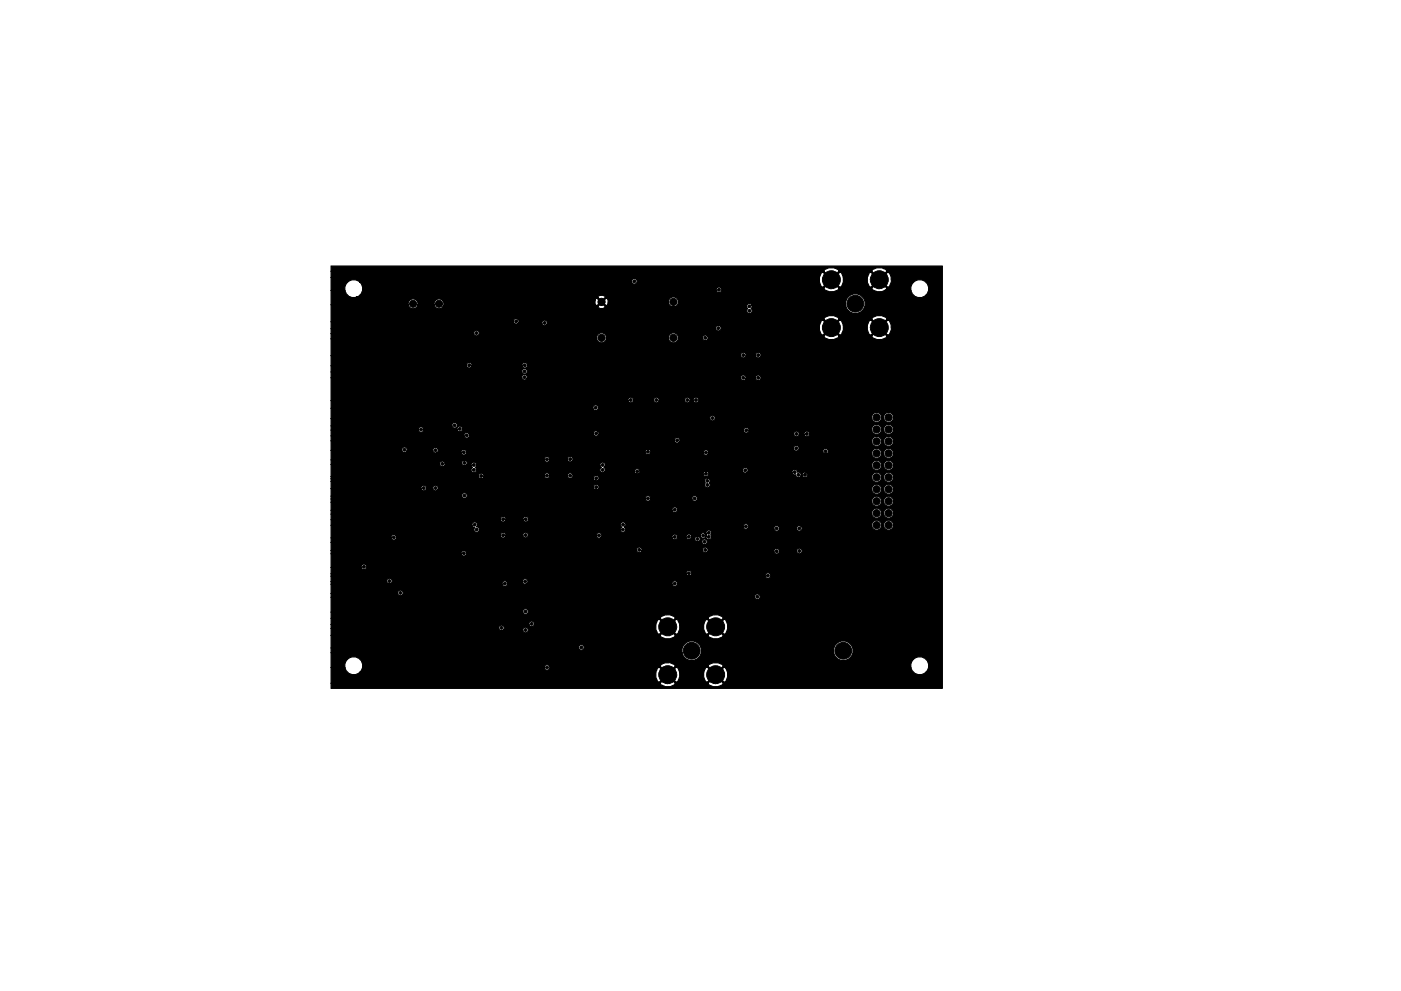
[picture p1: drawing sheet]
<svg xmlns="http://www.w3.org/2000/svg" width="297mm" height="210mm" viewBox="0 0 297 210" stroke-linecap="round" stroke-linejoin="round" font-family="sans-serif">
<g fill="#000" stroke="#000" stroke-width=".21">
<circle cx="134.5" cy="59.7" r=".3"/>
<circle cx="176.3" cy="59.3" r="1.9"/>
<circle cx="186.4" cy="59.3" r="1.9"/>
<circle cx="87.6" cy="64.5" r=".75"/>
<circle cx="93.1" cy="64.5" r=".75"/>
<circle cx="99.5" cy="77.5" r=".3"/>
<circle cx="101" cy="70.7" r=".3"/>
<circle cx="109.4" cy="68.2" r=".3"/>
<circle cx="111.2" cy="78.8" r=".3"/>
<circle cx="111.3" cy="77.5" r=".3"/>
<circle cx="115.5" cy="68.5" r=".3"/>
<circle cx="127.5" cy="71.7" r=".76"/>
<circle cx="127.5" cy="64.1" r=".76"/>
<circle cx="142.8" cy="64.1" r=".76"/>
<circle cx="142.8" cy="71.7" r=".76"/>
<circle cx="149.5" cy="71.7" r=".3"/>
<circle cx="152.3" cy="69.6" r=".3"/>
<circle cx="152.4" cy="61.5" r=".3"/>
<circle cx="157.6" cy="75.3" r=".3"/>
<circle cx="158.9" cy="65" r=".3"/>
<circle cx="158.9" cy="65.9" r=".3"/>
<circle cx="160.8" cy="75.3" r=".3"/>
<circle cx="176.3" cy="69.5" r="1.9"/>
<circle cx="181.3" cy="64.4" r="1.78"/>
<circle cx="186.4" cy="69.5" r="1.9"/>
<circle cx="85.8" cy="95.4" r=".3"/>
<circle cx="89.3" cy="91.1" r=".3"/>
<circle cx="92.3" cy="95.5" r=".3"/>
<circle cx="93.8" cy="98.4" r=".3"/>
<circle cx="96.4" cy="90.2" r=".3"/>
<circle cx="97.5" cy="91" r=".3"/>
<circle cx="98.3" cy="95.9" r=".3"/>
<circle cx="98.5" cy="98.2" r=".3"/>
<circle cx="99" cy="92.4" r=".3"/>
<circle cx="100.5" cy="98.6" r=".3"/>
<circle cx="100.5" cy="99.7" r=".3"/>
<circle cx="111.2" cy="80" r=".3"/>
<circle cx="116" cy="97.5" r=".3"/>
<circle cx="120.9" cy="97.4" r=".3"/>
<circle cx="126.3" cy="86.5" r=".3"/>
<circle cx="126.4" cy="91.9" r=".3"/>
<circle cx="127.8" cy="99.7" r=".3"/>
<circle cx="127.8" cy="98.6" r=".3"/>
<circle cx="133.7" cy="84.9" r=".3"/>
<circle cx="137.4" cy="95.9" r=".3"/>
<circle cx="139.2" cy="84.9" r=".3"/>
<circle cx="143.6" cy="93.4" r=".3"/>
<circle cx="145.7" cy="84.9" r=".3"/>
<circle cx="147.6" cy="84.9" r=".3"/>
<circle cx="149.7" cy="96" r=".3"/>
<circle cx="151.1" cy="88.7" r=".3"/>
<circle cx="157.6" cy="80.1" r=".3"/>
<circle cx="158" cy="99.8" r=".3"/>
<circle cx="158.2" cy="91.3" r=".3"/>
<circle cx="160.7" cy="80.2" r=".3"/>
<circle cx="167.8" cy="96.2" r=".3"/>
<circle cx="168.8" cy="95.1" r=".3"/>
<circle cx="168.9" cy="92.1" r=".3"/>
<circle cx="169.2" cy="98.1" r=".3"/>
<circle cx="169.2" cy="97.3" r=".3"/>
<circle cx="170" cy="98.1" r=".3"/>
<circle cx="170" cy="97.3" r=".3"/>
<circle cx="170.9" cy="98.1" r=".3"/>
<circle cx="170.9" cy="97.3" r=".3"/>
<circle cx="171.1" cy="92.1" r=".3"/>
<circle cx="175" cy="95.8" r=".3"/>
<circle cx="185.9" cy="98.7" r=".76"/>
<circle cx="185.9" cy="91.1" r=".76"/>
<circle cx="185.9" cy="88.6" r=".76"/>
<circle cx="185.9" cy="93.6" r=".76"/>
<circle cx="185.9" cy="96.2" r=".76"/>
<circle cx="188.4" cy="98.7" r=".76"/>
<circle cx="188.4" cy="91.1" r=".76"/>
<circle cx="188.4" cy="88.6" r=".76"/>
<circle cx="188.4" cy="93.6" r=".76"/>
<circle cx="188.4" cy="96.2" r=".76"/>
<circle cx="83.5" cy="114" r=".3"/>
<circle cx="89.8" cy="103.5" r=".3"/>
<circle cx="92.3" cy="103.5" r=".3"/>
<circle cx="98.4" cy="117.4" r=".3"/>
<circle cx="98.5" cy="105.1" r=".3"/>
<circle cx="100.6" cy="111.3" r=".3"/>
<circle cx="101.1" cy="112.4" r=".3"/>
<circle cx="102" cy="101" r=".3"/>
<circle cx="106.7" cy="110.1" r=".3"/>
<circle cx="106.7" cy="113.5" r=".3"/>
<circle cx="111.4" cy="113.5" r=".3"/>
<circle cx="111.5" cy="110.1" r=".3"/>
<circle cx="116" cy="100.9" r=".3"/>
<circle cx="120.9" cy="100.9" r=".3"/>
<circle cx="126.4" cy="103.3" r=".3"/>
<circle cx="126.4" cy="101.5" r=".3"/>
<circle cx="127" cy="113.6" r=".3"/>
<circle cx="132.1" cy="112.4" r=".3"/>
<circle cx="132.1" cy="111.3" r=".3"/>
<circle cx="135.1" cy="100" r=".3"/>
<circle cx="135.5" cy="116.7" r=".3"/>
<circle cx="137.4" cy="105.8" r=".3"/>
<circle cx="143.1" cy="113.9" r=".3"/>
<circle cx="143.1" cy="108.1" r=".3"/>
<circle cx="146.1" cy="113.9" r=".3"/>
<circle cx="147.3" cy="105.8" r=".3"/>
<circle cx="147.9" cy="114.3" r=".3"/>
<circle cx="149.1" cy="113.6" r=".3"/>
<circle cx="149.4" cy="114.9" r=".3"/>
<circle cx="149.5" cy="116.7" r=".3"/>
<circle cx="149.7" cy="100.5" r=".3"/>
<circle cx="150" cy="102" r=".3"/>
<circle cx="150" cy="102.9" r=".3"/>
<circle cx="150.3" cy="113.9" r=".3"/>
<circle cx="150.3" cy="113" r=".3"/>
<circle cx="158.2" cy="111.7" r=".3"/>
<circle cx="161.7" cy="100.6" r=".3"/>
<circle cx="164.7" cy="112.1" r=".3"/>
<circle cx="164.7" cy="116.9" r=".3"/>
<circle cx="168.5" cy="100.2" r=".3"/>
<circle cx="169.3" cy="100.7" r=".3"/>
<circle cx="169.5" cy="112.1" r=".3"/>
<circle cx="169.5" cy="116.9" r=".3"/>
<circle cx="170.7" cy="100.7" r=".3"/>
<circle cx="171.1" cy="100.1" r=".3"/>
<circle cx="185.9" cy="106.3" r=".76"/>
<circle cx="185.9" cy="101.3" r=".76"/>
<circle cx="185.9" cy="108.9" r=".76"/>
<circle cx="185.9" cy="111.4" r=".76"/>
<circle cx="185.9" cy="103.8" r=".76"/>
<circle cx="188.4" cy="111.4" r=".76"/>
<circle cx="188.4" cy="106.3" r=".76"/>
<circle cx="188.4" cy="101.3" r=".76"/>
<circle cx="188.4" cy="108.9" r=".76"/>
<circle cx="188.4" cy="103.8" r=".76"/>
<circle cx="77.2" cy="120.3" r=".3"/>
<circle cx="82.6" cy="123.3" r=".3"/>
<circle cx="84.9" cy="125.8" r=".3"/>
<circle cx="105.3" cy="125.9" r=".3"/>
<circle cx="106.1" cy="129.7" r=".3"/>
<circle cx="106.1" cy="130.7" r=".3"/>
<circle cx="106.1" cy="128.7" r=".3"/>
<circle cx="106.3" cy="133.2" r=".3"/>
<circle cx="107" cy="123.8" r=".3"/>
<circle cx="107.1" cy="129.7" r=".3"/>
<circle cx="107.1" cy="130.7" r=".3"/>
<circle cx="107.1" cy="128.7" r=".3"/>
<circle cx="108.1" cy="129.7" r=".3"/>
<circle cx="108.1" cy="128.7" r=".3"/>
<circle cx="108.1" cy="130.7" r=".3"/>
<circle cx="109.7" cy="133.8" r=".3"/>
<circle cx="111.3" cy="123.4" r=".3"/>
<circle cx="111.4" cy="133.7" r=".3"/>
<circle cx="111.4" cy="129.7" r=".3"/>
<circle cx="112.4" cy="131.2" r=".3"/>
<circle cx="112.7" cy="132.4" r=".3"/>
<circle cx="123.3" cy="137.4" r=".3"/>
<circle cx="141.6" cy="133" r="1.9"/>
<circle cx="143.1" cy="123.8" r=".3"/>
<circle cx="146.1" cy="121.6" r=".3"/>
<circle cx="146.6" cy="138.1" r="1.78"/>
<circle cx="151.7" cy="133" r="1.9"/>
<circle cx="160.6" cy="126.6" r=".3"/>
<circle cx="162.8" cy="122.1" r=".3"/>
<circle cx="173.7" cy="133" r="1.9"/>
<circle cx="178.8" cy="138.1" r="1.78"/>
<circle cx="183.9" cy="133" r="1.9"/>
<circle cx="116" cy="141.6" r=".3"/>
<circle cx="141.6" cy="143.1" r="1.9"/>
<circle cx="151.7" cy="143.1" r="1.9"/>
<circle cx="173.7" cy="143.1" r="1.9"/>
<circle cx="183.9" cy="143.1" r="1.9"/>
</g>
<path d="M70.2 56.5h129.6v89.5h-129.6v-1h69.7l.3 .3a2.2 2.2 0 0 0 3-.3h6.9l.2 .3a2.2 2.2 0 0 0 3.1-.3l-1.7-1.7-1.6 1.7h-6.9l-1.6-1.7-1.7 1.7h-69.7v-3.4h2.9a1.89 1.89 0 0 0 3.1 1.1h62.8v1l.4 .9 .4 .2 1.6-1.7h.3l1.7 1.7 .3-.2 .4-1v-.9h5.1v1l.4 .9 .3 .2 1.7-1.7h.3l1.6 1.7 .4-.2a2.3 2.3 0 0 0-.2-3h39.4l.3 .7a1.92 1.92 0 0 0 3.2 0 1.92 1.92 0 0 0-1.2-2.9 1.92 1.92 0 0 0-2.3 2.2l-39.6-.1-1.6 1.6h-.3l-1.7-1.6-.3 .2-.4 1h-5.1l-.4-1-.3-.2-1.7 1.6h-.3l-1.6-1.6-.4 .2-.4 1h-62.8l.4-.4 .2-.6h38.6a.59 .59 0 0 0 .8 .5 .59 .59 0 0 0 .3-.9h23.4l1.7 1.7 1.6-1.7h6.9l1.6 1.7 1.7-1.7a2.06 2.06 0 0 0-3.3 0h-6.9l-.2-.3a2.2 2.2 0 0 0-3.1 .3h-23.4a.6 .6 0 0 0-.7-.2 .6 .6 0 0 0-.4 .6h-38.6l.1-.1a1.92 1.92 0 0 0-1.9-2.3 1.92 1.92 0 0 0-1.9 2.3h-2.9v-3.1h74.4l.3 .7a2.1 2.1 0 0 0 2.2 .9 2.1 2.1 0 0 0 1.6-1.6h28l.3 .7a2.11 2.11 0 0 0 3.5 0 2.11 2.11 0 0 0-1.3-3.2 2.11 2.11 0 0 0-2.5 2.5h-28v-.8a2.11 2.11 0 0 0-2.5-1.7 2.11 2.11 0 0 0-1.6 2.5h-74.4v-1h52.5l.1 .2a.6 .6 0 0 0 1 0 .6 .6 0 0 0-.4-.9 .6 .6 0 0 0-.7 .7h-52.5v-2.7h69.7l.3 .4a2.2 2.2 0 0 0 3-.4h6.9l.2 .4a2.2 2.2 0 0 0 3.1-.4l-1.7-1.6-1.6 1.6h-6.9l-1.6-1.6-1.7 1.6h-69.7v-1.5h35.5a.59 .59 0 0 0 .8 .5h4.3l.1 .2a.6 .6 0 0 0 1 0 .6 .6 0 0 0-.4-.9 .6 .6 0 0 0-.7 .7h-4.3l.2-.1a.6 .6 0 0 0-.2-1 .6 .6 0 0 0-.8 .6h-35.5v-.8h41.9l.1 .2a.6 .6 0 0 0 .6 .3 .6 .6 0 0 0 .5-.5h25.7v1l.4 .9 .4 .2 1.6-1.6h.3l1.7 1.6 .3-.2 .4-.9v-1h5.1v1l.4 .9 .3 .2 1.7-1.6h.3l1.6 1.6 .4-.2a2.2 2.2 0 0 0-.4-3l-1.6 1.6h-.3l-1.7-1.6-.3 .2-.4 .9h-5.1l-.4-.9-.3-.2-1.7 1.6h-.3l-1.6-1.6-.4 .2-.4 .9h-25.7a.6 .6 0 0 0-.6-.7 .6 .6 0 0 0-.6 .7h-41.9v-1.3h69.7l1.7 1.6 1.6-1.6h6.9l1.6 1.6 1.7-1.6a2.06 2.06 0 0 0-3.3 0h-6.9l-.2-.4a2.2 2.2 0 0 0-3.1 .4h-69.7v-1.3h40.6l.1 .2a.6 .6 0 0 0 1 0 .6 .6 0 0 0-.4-.9 .6 .6 0 0 0-.7 .7h-40.6v-3.2h89.8l.1 .2a.6 .6 0 0 0 1 0 .6 .6 0 0 0-.4-.9 .6 .6 0 0 0-.7 .7h-89.8v-.8h14.1l.1 .2a.6 .6 0 0 0 1 0 .6 .6 0 0 0-.4-.9 .6 .6 0 0 0-.7 .7h-14.1v-2h36.3v.3a.6 .6 0 0 0 .9 .1 .6 .6 0 0 0 .1-.8h3.2l.5 .5 31.3-.1 .1 .3a.6 .6 0 0 0 1 0 .6 .6 0 0 0-.4-1 .6 .6 0 0 0-.7 .7h-31h.2a.6 .6 0 0 0-.1-1.1 .6 .6 0 0 0-.9 .7h-3.2l-.1-.2a.6 .6 0 0 0-.7 0 .6 .6 0 0 0-.2 .6h-36.3v-.5h11.8l.1 .2a.6 .6 0 0 0 1 0 .6 .6 0 0 0-.4-.9 .6 .6 0 0 0-.7 .7h-11.8v-1.2h92l.1 .3a.6 .6 0 0 0 1 0 .6 .6 0 0 0-.4-1 .6 .6 0 0 0-.7 .7h-92v-.5h75.3l.1 .2a.6 .6 0 0 0 1 0 .6 .6 0 0 0-.4-.9 .6 .6 0 0 0-.7 .7h-75.3v-1.3h6.4l.1 .2a.6 .6 0 0 0 1 0 .6 .6 0 0 0-.4-.9 .6 .6 0 0 0-.7 .7h-6.4v-2.9h27.6l.1 .2a.6 .6 0 0 0 .9 0 .6 .6 0 0 0-.3-.9 .6 .6 0 0 0-.7 .7h-27.6v-.7h64.8v.2a.6 .6 0 0 0 .7 .3 .6 .6 0 0 0 .4-.5h12.8l.1 .2a.59 .59 0 0 0 1 .1h14.1l.1 .2a.59 .59 0 0 0 .6 .2 .59 .59 0 0 0 .5-.5h3.6l.1 .2a.6 .6 0 0 0 1 0 .6 .6 0 0 0-.4-.9 .6 .6 0 0 0-.7 .7h-3.6v-.2a.6 .6 0 0 0-.7-.4 .6 .6 0 0 0-.5 .7l-14.1-.1a.6 .6 0 0 0-.4-.9 .6 .6 0 0 0-.7 .7h-12.8a.6 .6 0 0 0-.6-.7 .6 .6 0 0 0-.5 .7h-64.8v-1.7h78.6l.1 .2a.6 .6 0 0 0 1 0 .6 .6 0 0 0-.4-.9 .6 .6 0 0 0-.7 .7h-78.6v-1h12.7l.1 .2a.6 .6 0 0 0 .8 .2 .6 .6 0 0 0 .2-.8h22.1l.1 .2a.59 .59 0 0 0 .6 .2 .59 .59 0 0 0 .5-.5h3.6v.3a.59 .59 0 0 0 .6 .2 .59 .59 0 0 0 .5-.4h14.4l.1 .2a.58 .58 0 0 0 .9 .1h15.1l.1 .3a.59 .59 0 0 0 .6 .2 .59 .59 0 0 0 .4-.5h1.9l.4 .5h1.4l.1 .2a.6 .6 0 0 0 1 0 .6 .6 0 0 0-.4-.9 .6 .6 0 0 0-.7 .7h-1.1l.4-.3v-.5h1.9l.1 .3a.59 .59 0 0 0 .9 .1 .59 .59 0 0 0 0-.9h.2l.2 .3-.1 .1a.6 .6 0 0 0 .1 .8 .6 .6 0 0 0 .8-.1 .6 .6 0 0 0 0-.8 .6 .6 0 0 0-.3-1 .6 .6 0 0 0-.7 .7l-.3-.1a.6 .6 0 0 0-.6 0 .6 .6 0 0 0-.3 .6h-1.9v-.1a.6 .6 0 0 0-.8-.3 .6 .6 0 0 0-.3 .7h-1.9v-.2a.6 .6 0 0 0-.7-.5 .6 .6 0 0 0-.4 .7h-15.1l.1-.1a.6 .6 0 0 0-.4-.9 .6 .6 0 0 0-.7 .7l-14.4-.1a.6 .6 0 0 0-.6-.7 .6 .6 0 0 0-.5 .7h-3.6v-.2a.6 .6 0 0 0-.7-.4 .6 .6 0 0 0-.5 .7h-22.1l-.2-.2a.6 .6 0 0 0-.6 0 .6 .6 0 0 0-.3 .6h-12.7v-2.7h29.9l.2 .4 .4 .1-.1 .1a.6 .6 0 0 0 .2 .9 .6 .6 0 0 0 .9-.4h29.8l.1 .2a.6 .6 0 0 0 .9 .1 .6 .6 0 0 0-.1-1h25.2l.1 .2a.58 .58 0 0 0 .7 .2h5.7l.1 .2a.6 .6 0 0 0 .6 .3 .6 .6 0 0 0 .4-.5h3.7l.1 .2a.6 .6 0 0 0 .9 .1 .6 .6 0 0 0-.1-.9h15l.2 .4a1.07 1.07 0 0 0 1.1 .5 1.07 1.07 0 0 0 .8-.9h.5l.1 .4a1.07 1.07 0 0 0 1.8 0 1.07 1.07 0 0 0-.7-1.6 1.07 1.07 0 0 0-1.2 1.2h-.5v-.4a1.07 1.07 0 0 0-1.2-.8 1.07 1.07 0 0 0-.9 1.2h-15a.6 .6 0 0 0-.7 0 .6 .6 0 0 0-.2 .6h-3.7v-.2a.6 .6 0 0 0-.7-.5 .6 .6 0 0 0-.4 .7h-5.6a.6 .6 0 0 0-.1-1 .6 .6 0 0 0-.8 .6h-25.2l.2-.1a.6 .6 0 0 0-.2-.9 .6 .6 0 0 0-.8 .2 .6 .6 0 0 0 .2 .8l-.2 .2-.1 .5h-29.8l-.1-.5-.6-.2a.6 .6 0 0 0-.2-1 .6 .6 0 0 0-.7 .6h-29.9v-1.1h35.9l.1 .2a.6 .6 0 0 0 .6 .2 .6 .6 0 0 0 .5-.4h3.6l.1 .2a.6 .6 0 0 0 1 0 .6 .6 0 0 0-.4-.9 .6 .6 0 0 0-.7 .7h-3.6v-.3a.6 .6 0 0 0-.7-.4 .6 .6 0 0 0-.5 .7h-35.9v-1.2h114.6l.2 .4a1.07 1.07 0 0 0 1.1 .4 1.07 1.07 0 0 0 .8-.8h.5l.1 .4a1.07 1.07 0 0 0 1.8 0 1.07 1.07 0 0 0-.7-1.7 1.07 1.07 0 0 0-1.2 1.3h-.5v-.4a1.07 1.07 0 0 0-1.2-.9 1.07 1.07 0 0 0-.9 1.3h-114.6v-.8h72.3l.1 .2a.6 .6 0 0 0 1 0 .6 .6 0 0 0-.4-.9 .6 .6 0 0 0-.7 .7h-72.3v-1.8h114.6l.2 .4a1.07 1.07 0 0 0 1.1 .5 1.07 1.07 0 0 0 .8-.9h.5l.1 .4a1.07 1.07 0 0 0 1.8 0 1.07 1.07 0 0 0-.7-1.6 1.07 1.07 0 0 0-1.2 1.2h-.5v-.4a1.07 1.07 0 0 0-1.2-.8 1.07 1.07 0 0 0-.9 1.2h-114.6v-.6h66.6l.1 .2a.6 .6 0 0 0 .6 .2 .6 .6 0 0 0 .5-.4h8.7l.1 .2a.6 .6 0 0 0 1 0 .6 .6 0 0 0-.4-.9 .6 .6 0 0 0-.7 .7h-8.7v-.3a.6 .6 0 0 0-.7-.4 .6 .6 0 0 0-.5 .7h-66.6v-.6h27.7l.1 .2a.6 .6 0 0 0 1 0 .6 .6 0 0 0-.4-.9 .6 .6 0 0 0-.7 .7h-27.7v-1.6h19.1v.2a.6 .6 0 0 0 .7 .2 .6 .6 0 0 0 .4-.4h1.4v.2a.59 .59 0 0 0 .9 .1h92.1l.2 .4a1.07 1.07 0 0 0 1.1 .4 1.07 1.07 0 0 0 .8-.8h.5l.1 .4a1.07 1.07 0 0 0 1.8 0 1.07 1.07 0 0 0-.7-1.6 1.07 1.07 0 0 0-1.2 1.2h-.5v-.4a1.07 1.07 0 0 0-1.2-.9 1.07 1.07 0 0 0-.9 1.3h-92.1l.2-.5h32.9l.1 .2a.6 .6 0 0 0 1 0 .6 .6 0 0 0-.4-.9 .6 .6 0 0 0-.7 .7l-32.9-.1a.6 .6 0 0 0-.7-.4 .6 .6 0 0 0-.4 .7h-1.4v-.3a.6 .6 0 0 0-.7-.4 .6 .6 0 0 0-.4 .7h-19.1v-1.6h79.2l.2 .4-.1 .1a.6 .6 0 0 0 .1 .8 .6 .6 0 0 0 .8-.1 .6 .6 0 0 0 0-.8l.1-.6-.4-.4h34.7l.2 .4a1.07 1.07 0 0 0 1.1 .4 1.07 1.07 0 0 0 .8-.8h.5l.1 .4a1.07 1.07 0 0 0 1.8 0 1.07 1.07 0 0 0-.7-1.7 1.07 1.07 0 0 0-1.2 1.3h-.5v-.4a1.07 1.07 0 0 0-1.2-.9 1.07 1.07 0 0 0-.9 1.3l-34.7-.1a.6 .6 0 0 0-.7 .7h-79.2v-.5h55.6l.1 .2a.6 .6 0 0 0 1 0 .6 .6 0 0 0-.4-.9 .6 .6 0 0 0-.7 .7h-55.6v-.5h31.2l.1 .2a.59 .59 0 0 0 .7 .3 .59 .59 0 0 0 .4-.6h12.8l.1 .3a.6 .6 0 0 0 .6 .2 .6 .6 0 0 0 .5-.5h3.7l.1 .3a.59 .59 0 0 0 .8 .1 .59 .59 0 0 0 .2-.8h27.7l.1 .3a.6 .6 0 0 0 1 0 .6 .6 0 0 0-.4-1 .6 .6 0 0 0-.7 .7h-27.7a.6 .6 0 0 0-.7-.2 .6 .6 0 0 0-.4 .6h-3.7v-.2a.6 .6 0 0 0-.7-.5 .6 .6 0 0 0-.5 .7h-12.8v-.1a.6 .6 0 0 0-.7-.5 .6 .6 0 0 0-.5 .7h-31.2v-2.6h23l.1 .3a.6 .6 0 0 0 .7 .2 .6 .6 0 0 0 .4-.7h3.5l.4 .5h1.6l.3 .4a.59 .59 0 0 0-.2 .9 .59 .59 0 0 0 .9 0 .59 .59 0 0 0-.2-.9l.4-.4h26.1l.3 .4a.59 .59 0 0 0-.2 .8 .59 .59 0 0 0 .9 .1h6.3l.1 .3a.6 .6 0 0 0 .7 .2 .6 .6 0 0 0 .4-.7h21.7l.1 .2a.59 .59 0 0 0 .8 .2h9.6l.3 .4h.5a.59 .59 0 0 0 .5 .6 .59 .59 0 0 0 .7-.4h.2l.1 .2a.6 .6 0 0 0 1 0 .6 .6 0 0 0-.4-.9 .6 .6 0 0 0-.7 .7h-.2v-.3a.59 .59 0 0 0-.8-.4 .59 .59 0 0 0-.7-.6 .59 .59 0 0 0-.5 .7h-9.6a.6 .6 0 0 0-.1-1.1 .6 .6 0 0 0-.8 .7h-21.7l-.1-.2a.6 .6 0 0 0-.7-.2 .6 .6 0 0 0-.4 .6h-6.3l.1-.1a.58 .58 0 0 0-.3-.8l.3-.3h56.5a1.07 1.07 0 0 0 1.1 .9 1.07 1.07 0 0 0 1-.9h.5l.1 .4a1.07 1.07 0 0 0 1.8 0 1.07 1.07 0 0 0-.7-1.6 1.07 1.07 0 0 0-1.2 1.2h-.5v-.4a1.07 1.07 0 0 0-1.2-.8 1.07 1.07 0 0 0-.9 1.2h-56.5l.1-.1a.6 .6 0 0 0-.6-.8 .6 .6 0 0 0-.6 .8h-26.1v-.3a.6 .6 0 0 0-.7-.4 .6 .6 0 0 0-.5 .7h-1.2l.1-.1a.6 .6 0 0 0-.1-1 .6 .6 0 0 0-.8 .6h-3.5a.6 .6 0 0 0-.7-.5 .6 .6 0 0 0-.5 .7h-23v-.9h45.2l.1 .2a.59 .59 0 0 0 .6 .2 .59 .59 0 0 0 .5-.5h3.7l.1 .2a.6 .6 0 0 0 1 0 .6 .6 0 0 0-.4-.9 .6 .6 0 0 0-.7 .7h-3.7v-.2a.6 .6 0 0 0-.7-.4 .6 .6 0 0 0-.5 .7h-45.2v-2.1h15l.1 .3a.59 .59 0 0 0 .5 .2 .59 .59 0 0 0 .5-.4h5.5l.4 .5h5.6v.2a.59 .59 0 0 0 .7 .2 .59 .59 0 0 0 .4-.5h37.9l.1 .2a.59 .59 0 0 0 1-.1h11.2l.1 .3a.59 .59 0 0 0 .9 0h34.7l.2 .4a1.07 1.07 0 0 0 1.1 .4 1.07 1.07 0 0 0 .8-.8h.5l.1 .4a1.07 1.07 0 0 0 1.8 0 1.07 1.07 0 0 0-.7-1.7 1.07 1.07 0 0 0-1.2 1.3h-.5v-.4a1.07 1.07 0 0 0-1.2-.9 1.07 1.07 0 0 0-.9 1.3h-34.7l.2-.5h24.2a.6 .6 0 0 0 .9 .4 .6 .6 0 0 0 0-1 .6 .6 0 0 0-.9 .3v.3h-24.2a.6 .6 0 0 0-.8-.5 .6 .6 0 0 0-.4 .7h-11.2l.1-.1a.6 .6 0 0 0-.6-.7 .6 .6 0 0 0-.6 .7h-37.9v-.2a.6 .6 0 0 0-.7-.4 .6 .6 0 0 0-.4 .7h-5.3l.2-.1a.59 .59 0 0 0 .2-.8h75.3l.1 .2a.6 .6 0 0 0 1 0 .6 .6 0 0 0-.4-.9 .6 .6 0 0 0-.7 .7h-75.4a.6 .6 0 0 0-.7-.2 .6 .6 0 0 0-.3 .6l-5.5-.1a.6 .6 0 0 0-.5-.7 .6 .6 0 0 0-.6 .7h-15v-2h72.8l.1 .2a.58 .58 0 0 0 .9 .1h40.8l.2 .4a1.07 1.07 0 0 0 1.1 .5 1.07 1.07 0 0 0 .8-.9h.5l.1 .4a1.07 1.07 0 0 0 1.8 0 1.07 1.07 0 0 0-.7-1.6 1.07 1.07 0 0 0-1.2 1.2h-.5v-.4a1.07 1.07 0 0 0-1.2-.8 1.07 1.07 0 0 0-.9 1.2h-40.8l.1-.1a.6 .6 0 0 0-.4-.9 .6 .6 0 0 0-.7 .7h-72.8v-1h28.2l.1 .2a.6 .6 0 0 0 .8 .2 .6 .6 0 0 0 .2-.8h26.3l.1 .2a.59 .59 0 0 0 1-.1h41.4l.1 .2a.6 .6 0 0 0 .6 .3 .6 .6 0 0 0 .5-.5h1l.1 .2a.6 .6 0 0 0 1 0 .6 .6 0 0 0-.4-.9 .6 .6 0 0 0-.7 .7h-1v-.3a.6 .6 0 0 0-.7-.4 .6 .6 0 0 0-.5 .7h-41.4l.1-.4-.3-.4h30.9l.1 .2a.59 .59 0 0 0 .7 .3 .59 .59 0 0 0 .4-.6h26l.2 .4a1.07 1.07 0 0 0 1.1 .4 1.07 1.07 0 0 0 .8-.8h.5l.1 .4a1.07 1.07 0 0 0 1.8 0 1.07 1.07 0 0 0-.7-1.6 1.07 1.07 0 0 0-1.2 1.2h-.5v-.4a1.07 1.07 0 0 0-1.2-.9 1.07 1.07 0 0 0-.9 1.3h-26v-.1a.6 .6 0 0 0-.7-.5 .6 .6 0 0 0-.5 .7h-31.1a.6 .6 0 0 0-.7 .7l-26.3-.1a.6 .6 0 0 0-.8-.2 .6 .6 0 0 0-.3 .7h-28.2v-1.2h18.5l.1 .2a.59 .59 0 0 0 .6 .2 .59 .59 0 0 0 .5-.6h7l.1 .2a.6 .6 0 0 0 1 0 .6 .6 0 0 0-.4-.9 .6 .6 0 0 0-.7 .7l-7-.1a.6 .6 0 0 0-.7-.4 .6 .6 0 0 0-.5 .7h-18.5v-.9h25.6l.1 .2a.6 .6 0 0 0 1 0 .6 .6 0 0 0-.4-.9 .6 .6 0 0 0-.7 .7h-25.6v-1.6h80.3l.1 .2a.59 .59 0 0 0 .6 .3 .59 .59 0 0 0 .4-.5h33.2l.2 .4a1.07 1.07 0 0 0 1.1 .4 1.07 1.07 0 0 0 .8-.8h.5l.1 .4a1.07 1.07 0 0 0 1.8 0 1.07 1.07 0 0 0-.7-1.7 1.07 1.07 0 0 0-1.2 1.3h-.5v-.4a1.07 1.07 0 0 0-1.2-.9 1.07 1.07 0 0 0-.9 1.3h-33.2v-.2a.6 .6 0 0 0-.7-.5 .6 .6 0 0 0-.4 .7h-80.3v-2.2h55.5l.1 .2a.6 .6 0 0 0 1 0 .6 .6 0 0 0-.4-.9 .6 .6 0 0 0-.7 .7h-55.5v-1.6h62.9l.1 .2a.6 .6 0 0 0 .6 .3 .6 .6 0 0 0 .5-.5h4.3l.1 .2a.6 .6 0 0 0 .6 .3 .6 .6 0 0 0 .4-.5h5.4l.1 .2a.6 .6 0 0 0 .6 .3 .6 .6 0 0 0 .5-.5h.7l.1 .2a.6 .6 0 0 0 1 0 .6 .6 0 0 0-.4-.9 .6 .6 0 0 0-.7 .7h-.7v-.2a.6 .6 0 0 0-.7-.5 .6 .6 0 0 0-.5 .7h-5.4v-.2a.6 .6 0 0 0-.7-.5 .6 .6 0 0 0-.4 .7h-4.3v-.2a.6 .6 0 0 0-.7-.5 .6 .6 0 0 0-.5 .7h-62.9v-4.9h40.4l.1 .3a.59 .59 0 0 0 1-.1h45.3l.1 .2a.6 .6 0 0 0 .6 .2 .6 .6 0 0 0 .5-.4h2l.1 .2a.6 .6 0 0 0 .9 0 .6 .6 0 0 0-.3-.9 .6 .6 0 0 0-.7 .7h-2a.6 .6 0 0 0-.6-.8 .6 .6 0 0 0-.6 .8h-45.3l.1-.2a.6 .6 0 0 0-.6-.7 .6 .6 0 0 0-.6 .7h-40.4v-1.2h40.4l.1 .2a.6 .6 0 0 0 1 0 .6 .6 0 0 0-.4-.9 .6 .6 0 0 0-.7 .7h-40.4v-1.3h28.7l.1 .2a.6 .6 0 0 0 .6 .3 .6 .6 0 0 0 .5-.5h10.6l.1 .2a.6 .6 0 0 0 1 0 .6 .6 0 0 0-.4-.9 .6 .6 0 0 0-.7 .7h-10.6a.6 .6 0 0 0-.6-.7 .6 .6 0 0 0-.6 .7h-28.7v-2.1h86.8l.1 .2a.6 .6 0 0 0 .6 .2 .6 .6 0 0 0 .5-.4h2l.1 .2a.6 .6 0 0 0 .9 0 .6 .6 0 0 0-.3-.9 .6 .6 0 0 0-.7 .7h-2v-.3a.6 .6 0 0 0-.7-.4 .6 .6 0 0 0-.5 .7h-86.8v-3.6h56.3l.2 .4a1.07 1.07 0 0 0 1 .4 1.07 1.07 0 0 0 .9-.8h13.1l.2 .4a1.06 1.06 0 0 0 1.1 .4 1.06 1.06 0 0 0 .8-.9h5.1l.1 .2a.6 .6 0 0 0 .9 .2 .6 .6 0 0 0 .1-.9h24.6l.3 .4a2.2 2.2 0 0 0 3-.4h6.9l.2 .4a2.2 2.2 0 0 0 3.1-.4l-1.7-1.6-1.6 1.6h-6.9l-1.6-1.6-1.7 1.6h-24.6a.59 .59 0 0 0-.7-.2 .59 .59 0 0 0-.4 .7h-5.1v-.3a1.07 1.07 0 0 0-1.2-.9 1.07 1.07 0 0 0-.9 1.3h-13.1v-.4a1.07 1.07 0 0 0-1.3-.9 1.07 1.07 0 0 0-.8 1.3h-56.3v-1.1h30.2l.1 .2a.6 .6 0 0 0 1 0 .6 .6 0 0 0-.4-.9 .6 .6 0 0 0-.7 .7h-30.2v-1.1h81.5l.1 .3a.6 .6 0 0 0 1 0 .6 .6 0 0 0-.4-1 .6 .6 0 0 0-.7 .7h-81.5v-1.4h38.7v.2a.59 .59 0 0 0 .9 .1h5.1l.1 .3a.59 .59 0 0 0 .8 .1h57.9v1l.4 .9 .4 .2 1.6-1.6h.3l1.7 1.6 .3-.2 .4-.9v-1h5.1v1l.4 .9 .3 .2 1.7-1.6h.3l1.6 1.6 .4-.2a2.2 2.2 0 0 0-.4-3l-1.6 1.6h-.3l-1.7-1.6-.3 .2-.4 .9h-5.1l-.4-.9-.3-.2-1.7 1.6h-.3l-1.6-1.6-.4 .2-.4 .9h-57.9a.6 .6 0 0 0-.1-1 .6 .6 0 0 0-.8 .6h-5.1l.2-.3-.2-.6h64.8l1.7 1.6 1.6-1.6h6.9l1.6 1.6 1.7-1.6a2.06 2.06 0 0 0-3.3 0h-6.9l-.2-.4a2.2 2.2 0 0 0-3.1 .4h-64.8a.6 .6 0 0 0-.7 0 .6 .6 0 0 0-.2 .6h-38.7v-3.6h16.3l.2 .3a1.06 1.06 0 0 0 1.1 .5 1.06 1.06 0 0 0 .8-.8h3.4l.2 .3a1.06 1.06 0 0 0 1.8 0h32.7l.1 .3a1.07 1.07 0 0 0 1.5-.2h30l.2 .4-.1 .1a.6 .6 0 0 0 .2 .8 .6 .6 0 0 0 .8-.1 .6 .6 0 0 0-.2-.8l.2-.7h19.9l.3 .8a2.11 2.11 0 0 0 3.5 0 2.11 2.11 0 0 0-1.3-3.2 2.11 2.11 0 0 0-2.5 2.4h-19.9v-.1a.6 .6 0 0 0-.7-.3 .6 .6 0 0 0-.4 .7h-30l-.8-.9-.8 .8h-32.7l.1-.7-.2-.4h32.2l.2 .9 .3 .1 .8-.8h.3l.8 .8 .3-.1 .1-.5h12.8l.2 .4a1.07 1.07 0 0 0 1.8 0 1.07 1.07 0 0 0-.7-1.7 1.07 1.07 0 0 0-1.3 1.3h-12.8l-.1-1h-.3l-.8 .8h-.3l-.8-.8h-.3l-.2 .6h-32.2a1.05 1.05 0 0 0-1.2-.4 1.05 1.05 0 0 0-.7 1.2h-3.4v-.4a1.06 1.06 0 0 0-1.2-.9 1.06 1.06 0 0 0-.9 1.3h-16.3v-3.1h2.9l.3 .7a1.85 1.85 0 0 0 2.1 .8h51.2l.8 .8 .8-.8v-.3a1.01 1.01 0 0 0-1.6 .3h-51.2l.6-.3 .5-.5 .3-.7h74.9a.6 .6 0 0 0 .9 .4 .6 .6 0 0 0 .2-.8h21.7l.3 .3a2.2 2.2 0 0 0 3-.3h6.9l.2 .3 .9 .4h1.1l.6-.3h5.5a1.92 1.92 0 0 0 3 1.2 1.92 1.92 0 0 0 0-3.1 1.92 1.92 0 0 0-3 1.2v.7h-5.5l.2-.1 .3-.3-1.7-1.7-1.6 1.7h-6.9l-1.6-1.7-1.7 1.7h-21.7a.6 .6 0 0 0-.7-.3 .6 .6 0 0 0-.4 .7h-74.9v-.7l-.3-.7-.4-.4h57.7l.1 .2a.6 .6 0 0 0 1 0 .6 .6 0 0 0-.4-.9 .6 .6 0 0 0-.7 .7h-57.7l-.1-.2a1.92 1.92 0 0 0-2.2 0 1.92 1.92 0 0 0-.8 2h-2.9v-2.7h103.5v1l.4 .9 .4 .2 1.6-1.7h.3l1.7 1.7 .3-.2 .4-1v-.9h5.1v1l.4 .9 .3 .2 1.7-1.7h.3l1.6 1.7 .4-.2a2.2 2.2 0 0 0-.4-3.1l-1.6 1.6h-.3l-1.7-1.6-.3 .2-.4 1h-5.1l-.4-1-.3-.2-1.7 1.6h-.3l-1.6-1.6-.4 .2-.4 1h-103.5v-1.4h104.4l1.7 1.7 1.6-1.7h6.9l1.6 1.7 1.7-1.7a2.06 2.06 0 0 0-3.3 0h-6.9l-.2-.3a2.2 2.2 0 0 0-3.1 .3h-104.4z" fill="#000" stroke="#000" stroke-width=".25"/>
</svg>
